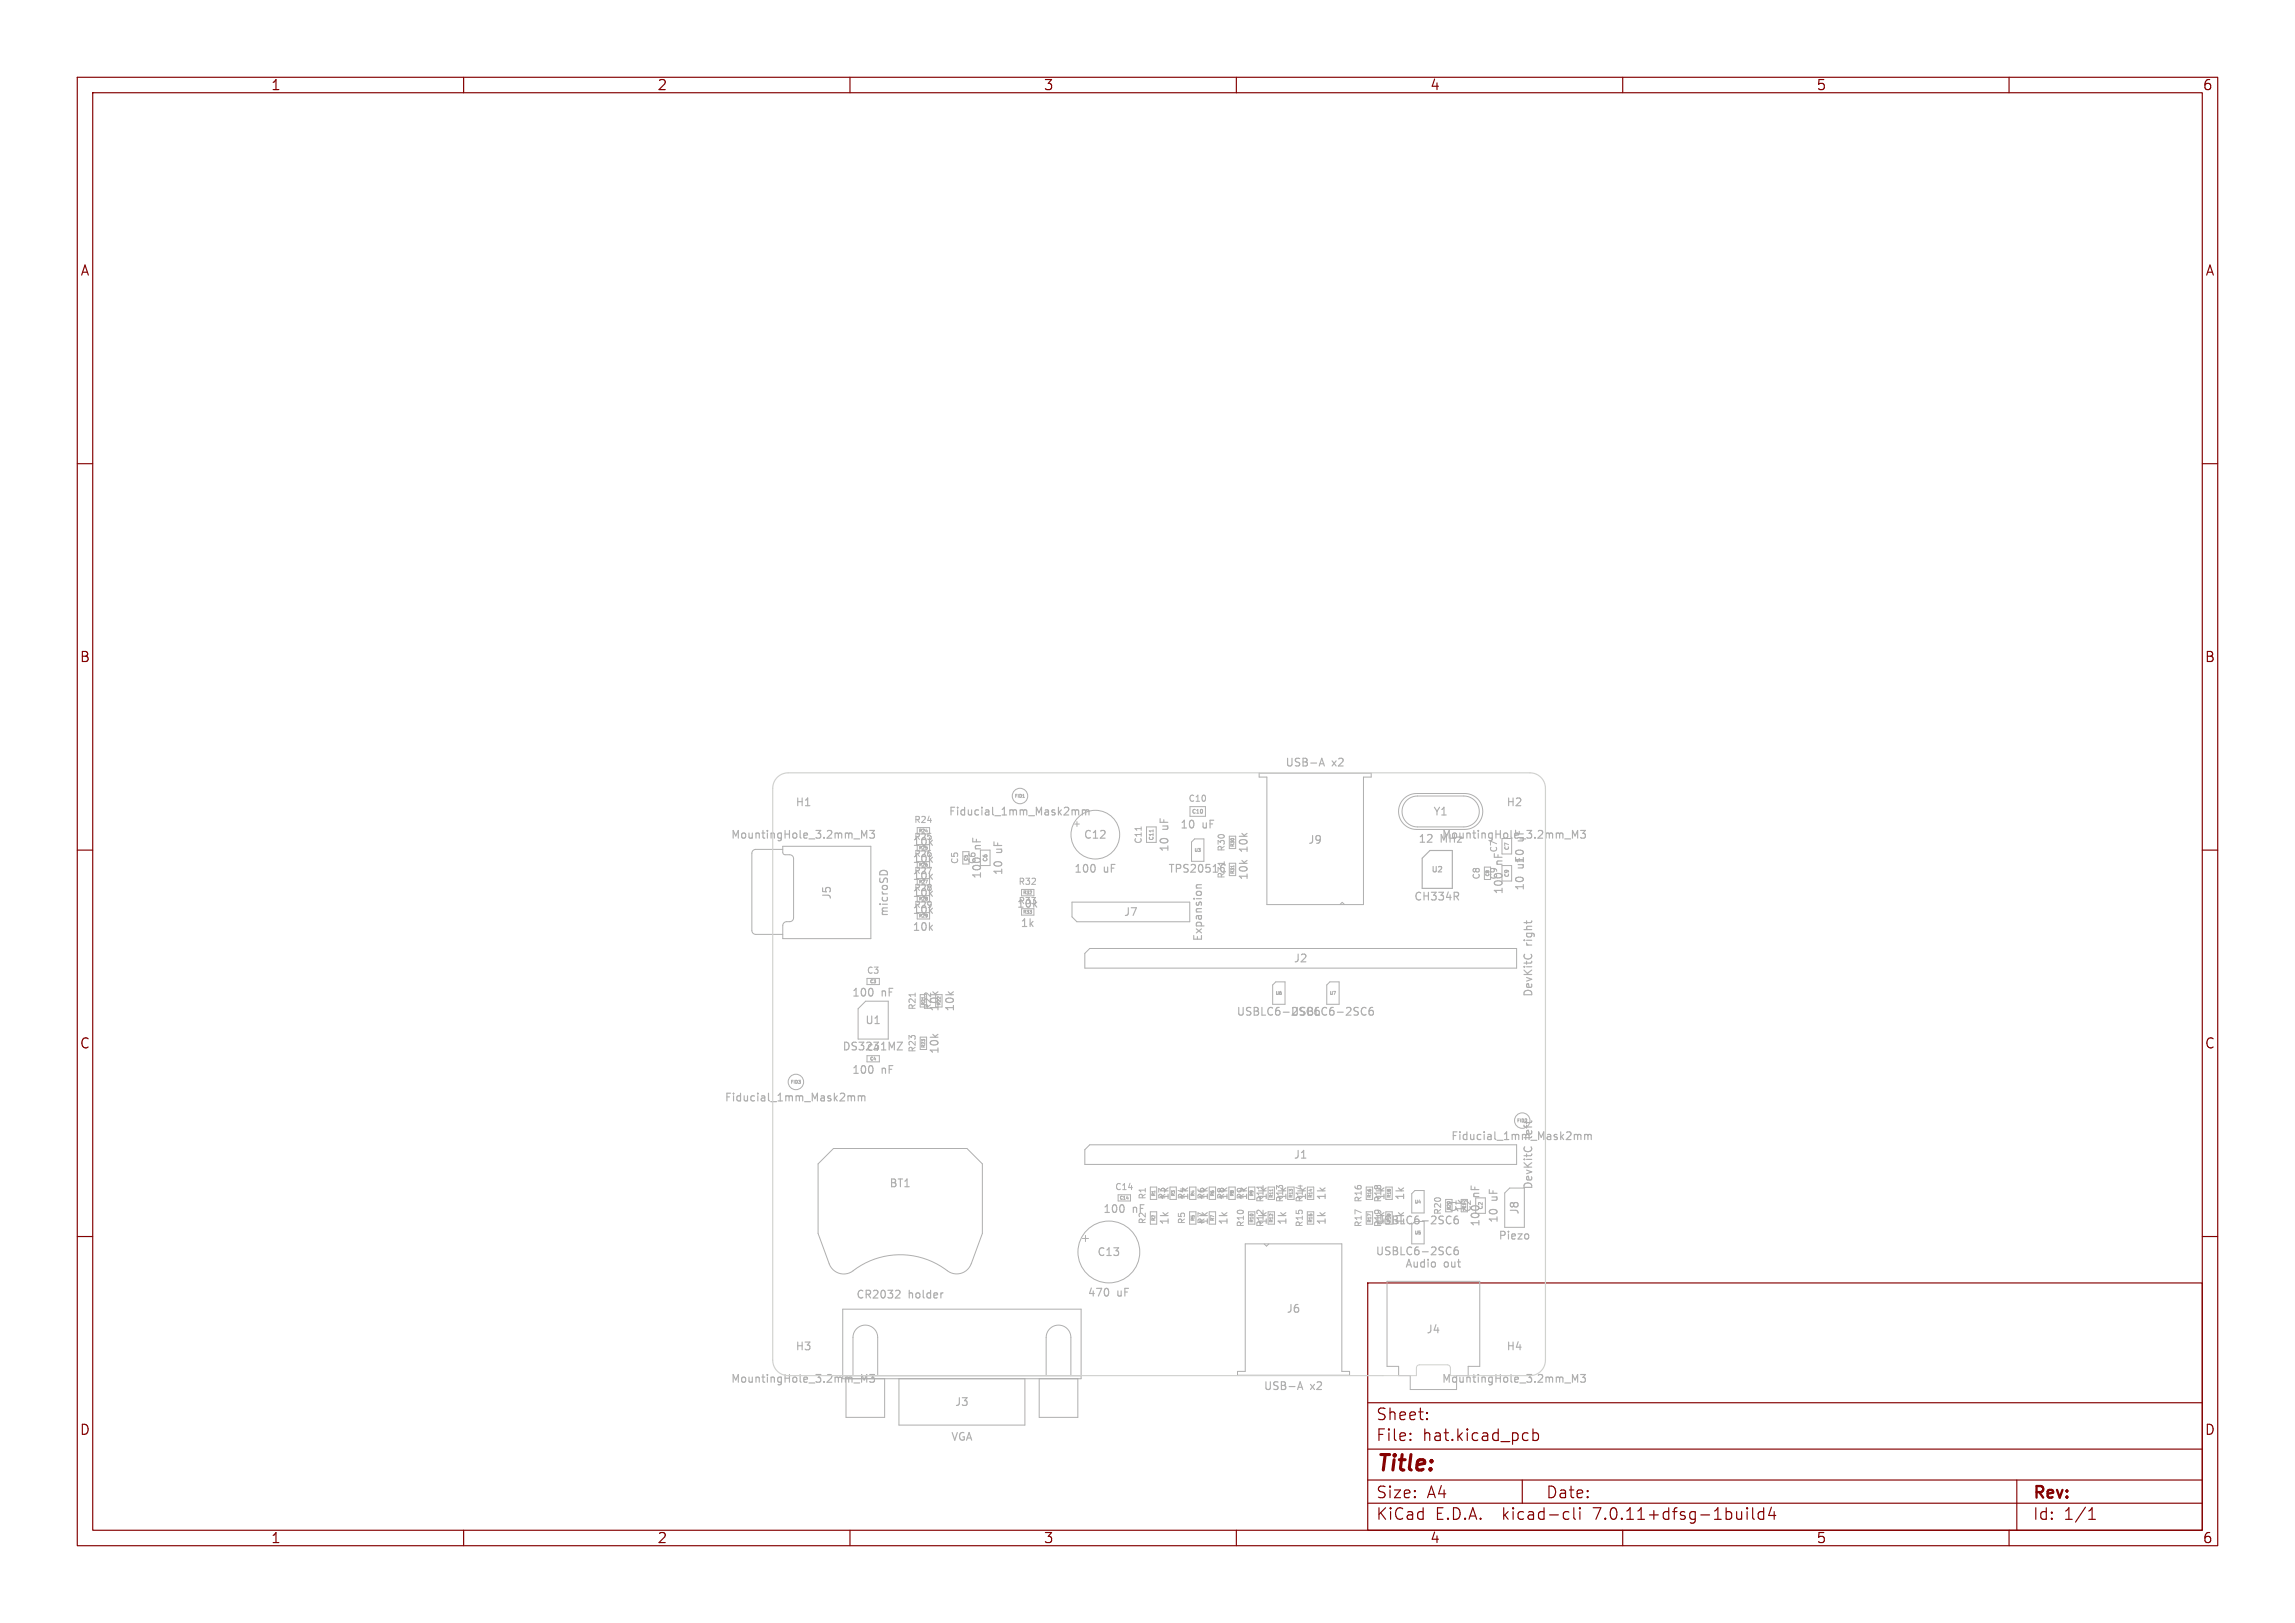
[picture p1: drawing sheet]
<svg xmlns="http://www.w3.org/2000/svg" width="297mm" height="210mm" viewBox="0 0 297 210" stroke-linecap="round" stroke-linejoin="round" font-family="sans-serif">
<defs><g id="words">
<text font-size="2.8" fill="#840000" x="178" y="190.9">Title:</text>
<g font-size="2.1" fill="#840000">
<text x="178" y="184">Sheet:</text>
<text x="178" y="186.7">File:</text>
<text x="184.1" y="186.7">hat.kicad_pcb</text>
<text x="178" y="196.9">KiCad</text>
<text x="178" y="194.1">Size:</text>
<text x="184.7" y="194.1">A4</text>
<text x="185.7" y="196.9">E.D.A.</text>
<text x="194.6" y="196.9">kicad-cli</text>
<text x="200" y="194.1">Date:</text>
<text x="206.5" y="196.9">7.0.11+dfsg-1build4</text>
<text x="263" y="194.3">Rev:</text>
<text x="263" y="196.9">Id:</text>
<text x="267.1" y="196.9">1/1</text>
</g>
<g font-size="1.8" fill="#840000">
<text x="35" y="11.9">1</text>
<text x="85" y="11.9">2</text>
<text x="135" y="11.9">3</text>
<text x="185" y="11.9">4</text>
<text x="235" y="11.9">5</text>
<text x="285" y="11.9">6</text>
<text x="10.3" y="35.9">A</text>
<text x="285.4" y="35.9">A</text>
<text x="10.3" y="85.9">B</text>
<text x="285.3" y="85.9">B</text>
<text x="10.3" y="135.9">C</text>
<text x="285.3" y="135.9">C</text>
<text x="10.3" y="185.9">D</text>
<text x="285.3" y="185.9">D</text>
<text x="35" y="199.9">1</text>
<text x="85" y="199.9">2</text>
<text x="135" y="199.9">3</text>
<text x="185" y="199.9">4</text>
<text x="235" y="199.9">5</text>
<text x="285" y="199.9">6</text>
</g>
<g font-size="1.4" fill="#afafaf">
<text x="166.3" y="99.4">USB-A</text>
<text x="172.4" y="99.4">x2</text>
<text x="102.9" y="104.5">H1</text>
<text x="122.7" y="105.7">Fiducial_1mm_Mask2mm</text>
<text x="151.4" y="107.4" transform="rotate(-90 151.4 107.4)">uF</text>
<text x="152.7" y="107.4">10</text>
<text x="155.6" y="107.4">uF</text>
<text x="185.4" y="105.7">Y1</text>
<text x="194.9" y="104.5">H2</text>
<text x="94.5" y="108.7">MountingHole_3.2mm_M3</text>
<text x="118" y="111.9">10k</text>
<text x="118" y="109.7">10k</text>
<text x="127.2" y="113.8" transform="rotate(-90 127.2 113.8)">100</text>
<text x="127.2" y="109.9" transform="rotate(-90 127.2 109.9)">nF</text>
<text x="129.9" y="113.3" transform="rotate(-90 129.9 113.3)">10</text>
<text x="129.9" y="110.4" transform="rotate(-90 129.9 110.4)">uF</text>
<text x="138.9" y="113.1">100</text>
<text x="140.2" y="108.7">C12</text>
<text x="142.8" y="113.1">uF</text>
<text x="151.1" y="113.1">TPS2051C</text>
<text x="151.4" y="110.3" transform="rotate(-90 151.4 110.3)">10</text>
<text x="161.7" y="114" transform="rotate(-90 161.7 114)">10k</text>
<text x="161.7" y="110.5" transform="rotate(-90 161.7 110.5)">10k</text>
<text x="169.2" y="109.4">J9</text>
<text x="183.5" y="109.2">12</text>
<text x="186.4" y="109.2">MHz</text>
<text x="186.5" y="108.7">MountingHole_3.2mm_M3</text>
<text x="194.7" y="111.9" transform="rotate(-90 194.7 111.9)">nF</text>
<text x="197.4" y="112.4" transform="rotate(-90 197.4 112.4)">uF</text>
<text x="197.4" y="111.8" transform="rotate(-90 197.4 111.8)">10</text>
<text x="197.4" y="108.9" transform="rotate(-90 197.4 108.9)">uF</text>
<text x="107.7" y="116.5" transform="rotate(-90 107.7 116.5)">J5</text>
<text x="115.1" y="118.7" transform="rotate(-90 115.1 118.7)">microSD</text>
<text x="118" y="114.1">10k</text>
<text x="118" y="118.5">10k</text>
<text x="118" y="116.3">10k</text>
<text x="131.5" y="117.7">10k</text>
<text x="145.4" y="118.7">J7</text>
<text x="182.9" y="116.7">CH334R</text>
<text x="194.7" y="115.8" transform="rotate(-90 194.7 115.8)">100</text>
<text x="197.4" y="115.3" transform="rotate(-90 197.4 115.3)">10</text>
<text x="118" y="120.7">10k</text>
<text x="132" y="120.2">1k</text>
<text x="155.8" y="121.9" transform="rotate(-90 155.8 121.9)">Expansion</text>
<text x="167.3" y="124.7">J2</text>
<text x="198.5" y="122.4" transform="rotate(-90 198.5 122.4)">right</text>
<text x="110.2" y="129.2">100</text>
<text x="114.1" y="129.2">nF</text>
<text x="121.7" y="131" transform="rotate(-90 121.7 131)">10k</text>
<text x="123.7" y="131" transform="rotate(-90 123.7 131)">10k</text>
<text x="159.9" y="131.6">USBLC6-2SC6</text>
<text x="166.9" y="131.6">USBLC6-2SC6</text>
<text x="198.5" y="129.1" transform="rotate(-90 198.5 129.1)">DevKitC</text>
<text x="108.9" y="136.1">DS3231MZ</text>
<text x="111.9" y="132.7">U1</text>
<text x="121.7" y="136.5" transform="rotate(-90 121.7 136.5)">10k</text>
<text x="93.7" y="142.7">Fiducial_1mm_Mask2mm</text>
<text x="110.2" y="139.2">100</text>
<text x="114.1" y="139.2">nF</text>
<text x="187.7" y="147.7">Fiducial_1mm_Mask2mm</text>
<text x="198.5" y="147.3" transform="rotate(-90 198.5 147.3)">left</text>
<text x="115" y="153.8">BT1</text>
<text x="164.1" y="155.4" transform="rotate(-90 164.1 155.4)">1k</text>
<text x="166.7" y="155.4" transform="rotate(-90 166.7 155.4)">1k</text>
<text x="167.3" y="150.1">J1</text>
<text x="169.2" y="155.4" transform="rotate(-90 169.2 155.4)">1k</text>
<text x="171.8" y="155.4" transform="rotate(-90 171.8 155.4)">1k</text>
<text x="179.4" y="155.4" transform="rotate(-90 179.4 155.4)">1k</text>
<text x="181.9" y="155.4" transform="rotate(-90 181.9 155.4)">1k</text>
<text x="191.7" y="154.9" transform="rotate(-90 191.7 154.9)">nF</text>
<text x="194" y="155.4" transform="rotate(-90 194 155.4)">uF</text>
<text x="198.5" y="154" transform="rotate(-90 198.5 154)">DevKitC</text>
<text x="142.7" y="157.2">100</text>
<text x="146.6" y="157.2">nF</text>
<text x="151.4" y="158.6" transform="rotate(-90 151.4 158.6)">1k</text>
<text x="159.1" y="158.6" transform="rotate(-90 159.1 158.6)">1k</text>
<text x="164.1" y="158.6" transform="rotate(-90 164.1 158.6)">1k</text>
<text x="166.7" y="158.6" transform="rotate(-90 166.7 158.6)">1k</text>
<text x="171.8" y="158.6" transform="rotate(-90 171.8 158.6)">1k</text>
<text x="177.9" y="158.6">USBLC6-2SC6</text>
<text x="179.4" y="158.6" transform="rotate(-90 179.4 158.6)">1k</text>
<text x="181.9" y="158.6" transform="rotate(-90 181.9 158.6)">1k</text>
<text x="189.7" y="157" transform="rotate(-90 189.7 157)">1k</text>
<text x="191.7" y="158.8" transform="rotate(-90 191.7 158.8)">100</text>
<text x="193.9" y="160.6">Piezo</text>
<text x="194" y="158.3" transform="rotate(-90 194 158.3)">10</text>
<text x="196.7" y="157.3" transform="rotate(-90 196.7 157.3)">J8</text>
<text x="140.7" y="168">470</text>
<text x="141.9" y="162.7">C13</text>
<text x="144.6" y="168">uF</text>
<text x="177.9" y="162.6">USBLC6-2SC6</text>
<text x="181.8" y="164.2">Audio</text>
<text x="186.8" y="164.2">out</text>
<text x="110.7" y="168.2">CR2032</text>
<text x="117.6" y="168.2">holder</text>
<text x="166.4" y="170.1">J6</text>
<text x="184.5" y="172.7">J4</text>
<text x="94.5" y="179.1">MountingHole_3.2mm_M3</text>
<text x="102.9" y="174.9">H3</text>
<text x="186.5" y="179.1">MountingHole_3.2mm_M3</text>
<text x="194.9" y="174.9">H4</text>
<text x="123.5" y="182.1">J3</text>
<text x="163.5" y="180.1">USB-A</text>
<text x="169.6" y="180.1">x2</text>
<text x="123" y="186.6">VGA</text>
</g>
<g font-size="1.1" fill="#afafaf">
<text x="118.2" y="106.7">R24</text>
<text x="153.7" y="103.9">C10</text>
<text x="118.2" y="108.8">R25</text>
<text x="118.2" y="111.1">R26</text>
<text x="118.2" y="113.2">R27</text>
<text x="124.2" y="111.9" transform="rotate(-90 124.2 111.9)">C5</text>
<text x="126.4" y="111.9" transform="rotate(-90 126.4 111.9)">C6</text>
<text x="147.9" y="109.3" transform="rotate(-90 147.9 109.3)">C11</text>
<text x="158.6" y="113.8" transform="rotate(-90 158.6 113.8)">R31</text>
<text x="158.6" y="110.3" transform="rotate(-90 158.6 110.3)">R30</text>
<text x="191.7" y="113.9" transform="rotate(-90 191.7 113.9)">C8</text>
<text x="193.9" y="113.9" transform="rotate(-90 193.9 113.9)">C9</text>
<text x="193.9" y="110.4" transform="rotate(-90 193.9 110.4)">C7</text>
<text x="118.2" y="115.5">R28</text>
<text x="118.2" y="117.7">R29</text>
<text x="131.7" y="117.1">R33</text>
<text x="131.7" y="114.7">R32</text>
<text x="112.1" y="126.2">C3</text>
<text x="118.7" y="130.8" transform="rotate(-90 118.7 130.8)">R21</text>
<text x="120.6" y="130.8" transform="rotate(-90 120.6 130.8)">R22</text>
<text x="112.1" y="136.2">C4</text>
<text x="118.7" y="136.3" transform="rotate(-90 118.7 136.3)">R23</text>
<text x="144.2" y="154.2">C14</text>
<text x="148.4" y="155.3" transform="rotate(-90 148.4 155.3)">R1</text>
<text x="151" y="155.3" transform="rotate(-90 151 155.3)">R3</text>
<text x="153.5" y="155.3" transform="rotate(-90 153.5 155.3)">R4</text>
<text x="156" y="155.3" transform="rotate(-90 156 155.3)">R6</text>
<text x="158.6" y="155.3" transform="rotate(-90 158.6 155.3)">R8</text>
<text x="161.1" y="155.3" transform="rotate(-90 161.1 155.3)">R9</text>
<text x="166.2" y="155.7" transform="rotate(-90 166.2 155.7)">R13</text>
<text x="168.7" y="155.7" transform="rotate(-90 168.7 155.7)">R14</text>
<text x="176.4" y="155.7" transform="rotate(-90 176.4 155.7)">R16</text>
<text x="178.9" y="155.7" transform="rotate(-90 178.9 155.7)">R18</text>
<text x="148.4" y="158.5" transform="rotate(-90 148.4 158.5)">R2</text>
<text x="153.5" y="158.5" transform="rotate(-90 153.5 158.5)">R5</text>
<text x="156" y="158.5" transform="rotate(-90 156 158.5)">R7</text>
<text x="161.1" y="158.9" transform="rotate(-90 161.1 158.9)">R10</text>
<text x="163.7" y="158.9" transform="rotate(-90 163.7 158.9)">R12</text>
<text x="168.7" y="158.9" transform="rotate(-90 168.7 158.9)">R15</text>
<text x="176.4" y="158.9" transform="rotate(-90 176.4 158.9)">R17</text>
<text x="178.9" y="158.9" transform="rotate(-90 178.9 158.9)">R19</text>
<text x="186.7" y="157.3" transform="rotate(-90 186.7 157.3)">R20</text>
<text x="188.7" y="156.9" transform="rotate(-90 188.7 156.9)">C1</text>
<text x="190.5" y="156.9" transform="rotate(-90 190.5 156.9)">C2</text>
</g>
<text font-size="1" fill="#afafaf" x="185.1" y="113.1">U2</text>
<g font-size=".7" fill="#afafaf">
<text x="154.2" y="105.4">C10</text>
<text x="127.9" y="111.6" transform="rotate(-90 127.9 111.6)">C6</text>
<text x="149.4" y="108.8" transform="rotate(-90 149.4 108.8)">C11</text>
<text x="195.4" y="113.6" transform="rotate(-90 195.4 113.6)">C9</text>
<text x="195.4" y="110.1" transform="rotate(-90 195.4 110.1)">C7</text>
<text x="192" y="156.6" transform="rotate(-90 192 156.6)">C2</text>
</g>
<g font-size=".6" fill="#afafaf">
<text x="118.9" y="107.8">R24</text>
<text x="131.3" y="103.3">FID1</text>
<text x="118.9" y="110">R25</text>
<text x="118.9" y="112.2">R26</text>
<text x="125.3" y="111.4" transform="rotate(-90 125.3 111.4)">C5</text>
<text x="154.6" y="110.3">U3</text>
<text x="159.8" y="113.1" transform="rotate(-90 159.8 113.1)">R31</text>
<text x="159.8" y="109.6" transform="rotate(-90 159.8 109.6)">R30</text>
<text x="192.8" y="113.4" transform="rotate(-90 192.8 113.4)">C8</text>
<text x="118.9" y="116.6">R28</text>
<text x="118.9" y="114.4">R27</text>
<text x="118.9" y="118.8">R29</text>
<text x="132.4" y="118.3">R33</text>
<text x="132.4" y="115.8">R32</text>
<text x="112.6" y="127.3">C3</text>
<text x="119.8" y="130.1" transform="rotate(-90 119.8 130.1)">R21</text>
<text x="121.8" y="130.1" transform="rotate(-90 121.8 130.1)">R22</text>
<text x="165" y="128.8">U6</text>
<text x="172" y="128.8">U7</text>
<text x="112.6" y="137.3">C4</text>
<text x="119.8" y="135.6" transform="rotate(-90 119.8 135.6)">R23</text>
<text x="102.3" y="140.3">FID3</text>
<text x="196.3" y="145.3">FID2</text>
<text x="144.9" y="155.3">C14</text>
<text x="149.6" y="154.8" transform="rotate(-90 149.6 154.8)">R1</text>
<text x="152.1" y="154.8" transform="rotate(-90 152.1 154.8)">R3</text>
<text x="154.6" y="154.8" transform="rotate(-90 154.6 154.8)">R4</text>
<text x="157.2" y="154.8" transform="rotate(-90 157.2 154.8)">R6</text>
<text x="159.7" y="154.8" transform="rotate(-90 159.7 154.8)">R8</text>
<text x="162.3" y="154.8" transform="rotate(-90 162.3 154.8)">R9</text>
<text x="164.8" y="155" transform="rotate(-90 164.8 155)">R11</text>
<text x="167.3" y="155" transform="rotate(-90 167.3 155)">R13</text>
<text x="169.9" y="155" transform="rotate(-90 169.9 155)">R14</text>
<text x="177.5" y="155" transform="rotate(-90 177.5 155)">R16</text>
<text x="180" y="155" transform="rotate(-90 180 155)">R18</text>
<text x="183" y="155.8">U4</text>
<text x="149.6" y="158" transform="rotate(-90 149.6 158)">R2</text>
<text x="154.6" y="158" transform="rotate(-90 154.6 158)">R5</text>
<text x="157.2" y="158" transform="rotate(-90 157.2 158)">R7</text>
<text x="162.3" y="158.2" transform="rotate(-90 162.3 158.2)">R10</text>
<text x="164.8" y="158.2" transform="rotate(-90 164.8 158.2)">R12</text>
<text x="169.9" y="158.2" transform="rotate(-90 169.9 158.2)">R15</text>
<text x="177.5" y="158.2" transform="rotate(-90 177.5 158.2)">R17</text>
<text x="180" y="158.2" transform="rotate(-90 180 158.2)">R19</text>
<text x="183" y="159.8">U5</text>
<text x="187.8" y="156.6" transform="rotate(-90 187.8 156.6)">R20</text>
<text x="189.8" y="156.4" transform="rotate(-90 189.8 156.4)">C1</text>
</g>
</g></defs>
<g fill="none" stroke="#840000" stroke-width=".15">
<path d="M10 10h277v190h-277zM12 12h273v186h-273zM60 10v2M110 10v2M160 10v2M210 10v2M260 10v2M10 60h2M285 60h2M10 110h2M285 110h2M10 160h2"/>
<path d="M285 160h2M177 166h108v32h-108zM60 198v2M110 198v2M160 198v2M177 194.5h108M177 191.5h108M177 187.5h108M177 181.5h108M182.5 186.3h.1l-.1 .1M182.5 186.3v.1M182.5 185.5v.1"/>
<path d="M182.5 185.5h.1l-.1 .1M184.7 183.6v.1M184.7 183.6h-.1l.1 .1M184.7 182.8v.1M184.7 182.8h-.1l.1 .1M197 191.5v3M197.6 185.4l.1 .1M197.7 186.3l-.1 .1M198.4 184.9v1.5M198.4 185.5l.4-.1 .3 .3v.4l-.1 .2-.2 .1-.4-.1M202.6 195.6l.4 .1M203 196.5l-.4 .1"/>
<path d="M203.7 195.1v1.3l.2 .2M204.5 195.1v.1M204.5 195.6v1M204.5 195.1l-.1 .1h.1M210 198v2M226.1 195.1v.1M226.1 195.6v1M226.1 195.1l-.1 .1h.1M226.1 195.1l.1 .1h-.1M226.8 195.1v1.3l.2 .2M228.2 195.7l-.4-.1-.3 .3v.4l.2 .2 .1 .1 .4-.1M228.2 195.1v1.5"/>
<path d="M229.2 195l-.3 1.1h.9M229.6 195.6v1M260 198v2M261 191.5v6.5M270.3 196.6h.9M270.3 195.5l.4-.4v1.5"/>
</g>
<g fill="none" stroke="#afafaf" stroke-width=".13">
<path d="M101.3 109.9h-3.6l-.3 .2-.1 .3v10.2l.2 .2 .3 .1h3.5M101.3 109.5h11.4v12h-11.4v-1.7l.1-.3 .3-.2 .7-.1 .2-.2 .1-.2v-7.8l-.1-.2-.3-.2-.9-.1-.1-.2zM118.7 107.9v-.8h1.6v.8M125.4 110.2h-.8v1.6h.8M126.9 110h1.2v2h-1.2zM132.2 115.1h1.6v.8h-1.6zM132.2 117.6v.8h1.6v-.8M138.7 116.7h15.3v2.6h-14.6l-.7-.7zM139.1 106.6h.6M139.4 106.3v.6M147.7 107v.4M148.4 107h1.2v2h-1.2z"/>
<path d="M149.2 107.4v.3M154 104.4h2v1.2h-2zM154.6 108.5h1.2v3h-1.6v-2.5zM158.4 111.5v.4M159.1 108.2h.8v1.6h-.8zM159.1 111.7h.8v1.6h-.8zM159.7 112v.2M162.9 100.1h14.5v.4h-1v16.6h-12.5v-16.6h-1zM173.4 117l.3-.2 .3 .2M181.7 103.4l.7-.5 .6-.2h6.6a2.32 2.32 0 0 1 2.3 2.3 2.32 2.32 0 0 1-2.3 2.3h-6.3a2.32 2.32 0 0 1-2.1-1.4 2.32 2.32 0 0 1 .5-2.5zM182.1 103.5l.5-.3 .8-.2h6a2 2 0 0 1 2 2 2 2 0 0 1-2 2h-6a2 2 0 0 1-1.8-1.3 2 2 0 0 1 .5-2.2zM192.9 112.2h-.8v1.6h.8"/>
<path d="M194.4 108.5v2h1.2v-2M194.4 112h1.2v2h-1.2zM112 129.5h2.9v5h-3.8v-4zM112.2 126.6h1.6v.8h-1.6zM112.2 136.6v.8h1.6v-.8M118.4 128.5v.4M119.1 134.2h.8v1.6h-.8zM119.9 128.7h-.8v1.6h.8M141 122.7h55.3v2.6h-55.9v-1.9zM165.1 127.1h1.2v2.8h-1.6v-2.4zM172.1 127.1h1.2v2.8h-1.6v-2.4zM140.5 159.9v.8"/>
<path d="M141 148.1h55.3v2.6h-55.9v-1.9zM144.7 154.6h1.6v.8h-1.6zM148.9 153.6h.8v1.6h-.8zM148.9 156.8h.8v1.6h-.8zM151.4 153.6h.8v1.6h-.8zM153.9 153.6h.9v1.6h-.9zM153.9 156.8h.9v1.6h-.9zM156.5 153.6h.8v1.6h-.8zM156.5 156.8h.8v1.6h-.8zM159 153.6h.9v1.6h-.9zM161.6 153.6h.8v1.6h-.8zM161.6 156.8h.8v1.6h-.8z"/>
<path d="M163.5 153.4v.4M164.1 153.6h.8v1.6h-.8M164.1 156.8h.8v1.6h-.8M164.7 153.9v.2M166.6 153.6h.9v1.6h-.9M169.2 153.6h.8v1.6h-.8M169.2 156.8h.8v1.6h-.8zM176.8 153.6h.8v1.6h-.8zM176.8 156.8h.8v1.6h-.8zM179.3 153.6h.9v1.6h-.9M179.3 156.8h.9v1.6M182.7 154.5l.4-.5h1.2v2.9h-1.6z"/>
<path d="M184.3 158v2.9h-1.6v-2.4M187.1 155.2h.8v1.6h-.8zM191 155h1.2v2h-1.2zM194.7 154.4l.7-.7h1.9v5.1h-2.6zM109.5 178.4v5h5v-5M110.4 178v-4.9a1.6 1.6 0 0 1 1.6-1.6 1.6 1.6 0 0 1 1.6 1.6v4.9M116.3 178.4v6h16.3v-6M125.7 163.5a2.04 2.04 0 0 1-3.4 .7 10 10 0 0 0-11.9 .2M125.7 163.5l1.4-3.9v-9l-2-2h-17.2l-2 2v9l1.4 3.9a2 2 0 0 0 3.1 .9M134.5 178.4v5h5v-5M135.4 178v-4.9a1.6 1.6 0 0 1 1.6-1.6 1.6 1.6 0 0 1 1.6 1.6v4.9M139.9 178h-30.8v-8.6h30.8v9h-30.8"/>
<path d="M140.1 160.3h.8M161.2 160.9h12.4v16.5h1v.6h-14.4v-.6h1zM163.6 161l.3 .2 .3-.2M190 178v-1.2h1.5v-11h-12v11h1.5v1.2h1.5v1.8h6"/>
<circle cx="132" cy="103" r="1"/>
<circle cx="141.7" cy="108" r="3.1"/>
<circle cx="103" cy="140" r="1"/>
<circle cx="197" cy="145" r="1"/>
<circle cx="143.5" cy="162" r="4"/>
</g>
<g fill="none" stroke="#afafaf" stroke-width=".15">
<path d="M170.7 99.1l.4-1 .3 1M170.8 98.8h.5M111.5 108.5v-1l.3 .7 .4-.7v1M112.5 107.5h.7l-.4 .3 .3 .1v.5l-.1 .1-.5-.1M113.8 113a.54 .54 0 0 1 .5-.4 .54 .54 0 0 1 .5 .4M138.9 104.8l.3 .1M139.2 104.9l.1-.1h.2l.1 .7M139.2 104.9v.6M140.1 104.9l.3-.1 .1 .1M140.1 104.8v.7M140.5 104.9l.1-.1h.3v.7M140.5 104.9v.6"/>
<path d="M141.7 112v.7M154.8 114.9h.7M155.5 114.5h-.6l-.1 .3 .1 .1M185 110.1h3v4.8h-4v-3.8zM188.4 116l.4 .5M188.7 115.5l.1 .1-.1 .3M197.6 119.1v.4M198.2 119.1v.1M203.5 108.5v-1l.3 .7 .4-.7v1M204.5 107.5h.7l-.4 .3 .3 .1v.5l-.1 .1-.5-.1M112.9 138.1v.6M112.9 128.1v.6"/>
<path d="M116.1 134.9h.7l-.7 1h.7M176.7 130.4l.1 .1M176.8 131.3h-.1M177.6 130.4a.4 .4 0 0 0-.4 .4v.4l.1 .1 .2 .1 .2-.1v-.4l-.1-.1-.2-.1-.2 .2M197.3 123.5l-.1 .2M198.1 123.5l.1 .2M109.9 141.8l.3 .1M110.2 141.9l.1-.1h.2l.1 .7M110.2 141.9v.6M111.1 141.9l.3-.1 .1 .1M111.1 141.8v.7M111.5 141.9v.6"/>
<path d="M111.5 141.9l.1-.1h.3v.7M145.4 156.1v.6M187.7 157.4l.1 .1M187.8 158.3h-.1M188.6 157.4a.4 .4 0 0 0-.4 .4v.4l.1 .1 .2 .1 .2-.1v-.4l-.1-.1-.2-.1-.2 .2M190.8 156l.4 .1M197.3 148.4l-.1 .2M197.7 159.7l.1 .1-.1 .5M198.1 148.4l.1 .2M203.9 146.8l.3 .1M204.2 146.9v.6M204.2 146.9l.1-.1h.2l.1 .7"/>
<path d="M205.1 146.9l.3-.1 .1 .1M205.1 146.8v.7M205.5 146.9l.1-.1h.3v.7M205.5 146.9v.6M111.5 178.9v-1l.3 .7 .4-.7v1M112.5 177.9h.7l-.4 .3 .3 .1v.5l-.1 .1-.5-.1M116 167h.4l.1 .2-.6 .8h.6M122 167.3h-.1M143.4 166.9v.6M167.9 179.8l.4-1 .3 1M168 179.5h.5M187.7 161.4l.1 .1"/>
<path d="M187.8 162.3h-.1M188.6 161.4a.4 .4 0 0 0-.4 .4v.4l.1 .1 .2 .1 .2-.1v-.4l-.1-.1-.2-.1-.2 .2M203.5 178.9v-1l.3 .7 .4-.7v1M204.5 177.9h.7l-.4 .3 .3 .1v.5l-.1 .1-.5-.1"/>
</g>
<path d="M179 178h-77a2 2 0 0 1-2-2v-74a2 2 0 0 1 2-2h96a2 2 0 0 1 2 2v74a2 2 0 0 1-2 2h-6" fill="none" stroke="#d0d2cd" stroke-width=".15"/>
<path d="M179 178h4.3v-1.1l.2-.2 .2-.1h3.7l.3 .3v1.1h4.3" fill="none" stroke="#d0d2cd" stroke-width=".13"/>
<use href="#words"/>
</svg>
